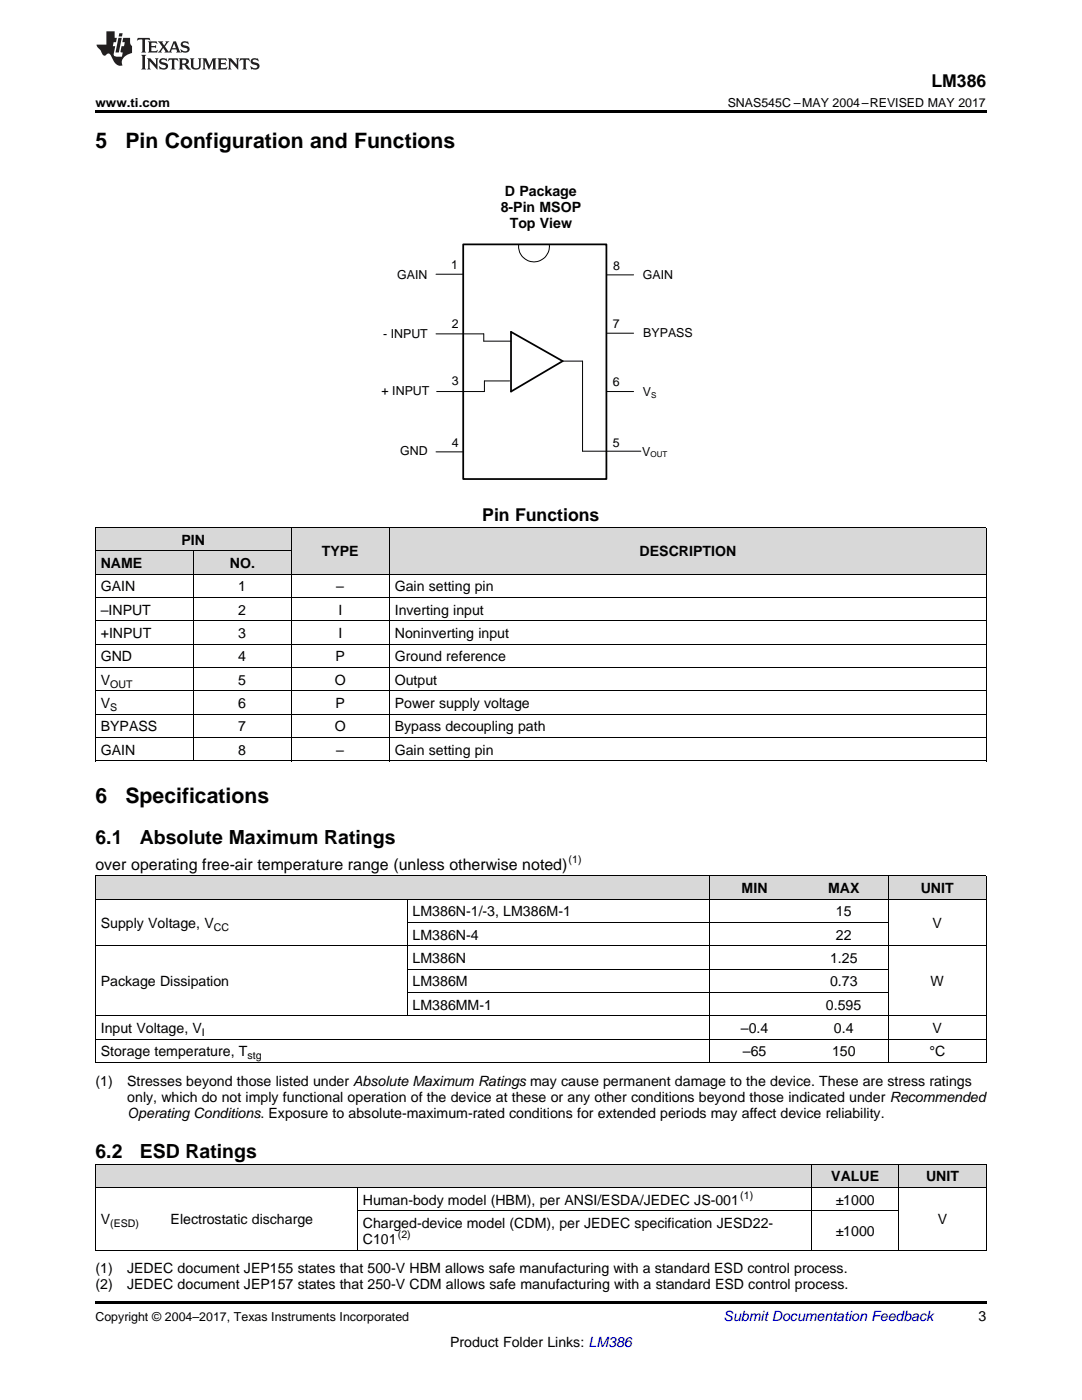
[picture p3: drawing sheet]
<svg xmlns="http://www.w3.org/2000/svg" width="216mm" height="279mm" viewBox="0 0 216 279" stroke-linecap="round" stroke-linejoin="round" font-family="sans-serif">
<defs><g id="words">
<g font-size="4.2">
<text x="19" y="29.6">5</text>
<text x="25" y="29.6">Pin Configuration and Functions</text>
<text x="19" y="160.3">6</text>
<text x="25" y="160.3">Specifications</text>
</g>
<g font-size="3.9">
<text x="19" y="168.4">6.1</text>
<text x="27.9" y="168.4">Absolute Maximum Ratings</text>
<text x="19" y="231.1">6.2</text>
<text x="27.9" y="231.1">ESD Ratings</text>
</g>
<g font-size="3.5">
<text x="185.8" y="17.3">LM386</text>
<text x="96.2" y="104.1">Pin Functions</text>
</g>
<text font-size="3.2" x="19" y="173.6">over operating free-air temperature range (unless otherwise noted)</text>
<g font-size="2.8">
<text x="100.8" y="39.2">D Package</text>
<text x="99.9" y="42.3">8-Pin MSOP</text>
<text x="101.7" y="45.5">Top View</text>
<text x="20.1" y="113.4">NAME</text>
<text x="36.2" y="108.7">PIN</text>
<text x="45.9" y="113.4">NO.</text>
<text x="64.2" y="111.1">TYPE</text>
<text x="127.6" y="111.1">DESCRIPTION</text>
<text x="20.1" y="118">GAIN</text>
<text x="47.6" y="118">1</text>
<text x="67.1" y="118">–</text>
<text x="78.8" y="118">Gain setting pin</text>
<text x="20.1" y="122.7">–INPUT</text>
<text x="47.6" y="122.7">2</text>
<text x="67.5" y="122.7">I</text>
<text x="78.8" y="122.7">Inverting input</text>
<text x="20.1" y="127.4">+INPUT</text>
<text x="47.6" y="127.4">3</text>
<text x="67.5" y="127.4">I</text>
<text x="78.8" y="127.4">Noninverting input</text>
<text x="20.1" y="132">GND</text>
<text x="20.1" y="136.7">V</text>
<text x="47.6" y="132">4</text>
<text x="47.6" y="136.7">5</text>
<text x="66.8" y="136.7">O</text>
<text x="67" y="132">P</text>
<text x="78.8" y="132">Ground reference</text>
<text x="78.8" y="136.7">Output</text>
<text x="20.1" y="141.3">V</text>
<text x="47.6" y="141.3">6</text>
<text x="67" y="141.3">P</text>
<text x="78.8" y="141.3">Power supply voltage</text>
<text x="20.1" y="146">BYPASS</text>
<text x="47.6" y="146">7</text>
<text x="66.8" y="146">O</text>
<text x="78.8" y="146">Bypass decoupling path</text>
<text x="20.1" y="150.6">GAIN</text>
<text x="47.6" y="150.6">8</text>
<text x="67.1" y="150.6">–</text>
<text x="78.8" y="150.6">Gain setting pin</text>
<text x="148" y="178.2">MIN</text>
<text x="165.2" y="178.2">MAX</text>
<text x="183.7" y="178.2">UNIT</text>
<text x="20.1" y="185.2">Supply Voltage, V</text>
<text x="82.3" y="182.9">LM386N-1/-3, LM386M-1</text>
<text x="166.8" y="182.9">15</text>
<text x="186.1" y="185.2">V</text>
<text x="82.3" y="187.5">LM386N-4</text>
<text x="166.8" y="187.5">22</text>
<text x="20.1" y="196.8">Package Dissipation</text>
<text x="82.3" y="192.2">LM386N</text>
<text x="82.3" y="196.8">LM386M</text>
<text x="165.6" y="192.2">1.25</text>
<text x="165.6" y="196.8">0.73</text>
<text x="185.7" y="196.8">W</text>
<text x="82.3" y="201.5">LM386MM-1</text>
<text x="164.8" y="201.5">0.595</text>
<text x="20.1" y="206.2">Input Voltage, V</text>
<text x="147.8" y="206.2">–0.4</text>
<text x="166.4" y="206.2">0.4</text>
<text x="186.1" y="206.2">V</text>
<text x="20.1" y="210.8">Storage temperature, T</text>
<text x="148.2" y="210.8">–65</text>
<text x="166" y="210.8">150</text>
<text x="185.5" y="210.8">°C</text>
<text x="19" y="216.7">(1)</text>
<text x="25.4" y="216.7">Stresses beyond those listed under Absolute Maximum Ratings may cause permanent damage to the device. These are stress ratings</text>
<text x="25.4" y="219.9">only, which do not imply functional operation of the device at these or any other conditions beyond those indicated under Recommended</text>
<text x="25.4" y="223">Operating Conditions. Exposure to absolute-maximum-rated conditions for extended periods may affect device reliability.</text>
<text x="165.9" y="235.8">VALUE</text>
<text x="184.8" y="235.8">UNIT</text>
<text x="20.1" y="244.3">V</text>
<text x="34" y="244.3">Electrostatic discharge</text>
<text x="72.4" y="240.4">Human-body model (HBM), per ANSI/ESDA/JEDEC JS-001</text>
<text x="72.4" y="245.1">Charged-device model (CDM), per JEDEC specification JESD22-</text>
<text x="166.8" y="240.4">±1000</text>
<text x="187.1" y="244.3">V</text>
<text x="72.4" y="248.2">C101</text>
<text x="166.8" y="246.7">±1000</text>
<text x="19" y="254.1">(1)</text>
<text x="19" y="257.3">(2)</text>
<text x="25.4" y="254.1">JEDEC document JEP155 states that 500-V HBM allows safe manufacturing with a standard ESD control process.</text>
<text x="25.4" y="257.3">JEDEC document JEP157 states that 250-V CDM allows safe manufacturing with a standard ESD control process.</text>
<text x="195.3" y="263.6">3</text>
<text x="89.8" y="268.9">Product Folder Links: LM386</text>
</g>
<text font-size="2.8" fill="#0000c8" x="144.4" y="263.6">Submit Documentation Feedback</text>
<g font-size="2.5">
<text x="19" y="21.4">www.ti.com</text>
<text x="145.2" y="21.4">SNAS545C –MAY 2004–REVISED MAY 2017</text>
<text x="90" y="53.7">1</text>
<text x="122.4" y="53.8">8</text>
<text x="79.2" y="55.7">GAIN</text>
<text x="128.3" y="55.7">GAIN</text>
<text x="90.2" y="65.4">2</text>
<text x="122.3" y="65.5">7</text>
<text x="76.5" y="67.4">- INPUT</text>
<text x="128.4" y="67.3">BYPASS</text>
<text x="90.2" y="76.9">3</text>
<text x="122.3" y="77">6</text>
<text x="76.2" y="78.9">+ INPUT</text>
<text x="128.3" y="79.1">V</text>
<text x="90.2" y="89.2">4</text>
<text x="122.3" y="89.2">5</text>
<text x="79.8" y="90.9">GND</text>
<text x="128.2" y="90.9">V</text>
<text x="19" y="263.6">Copyright © 2004–2017, Texas Instruments Incorporated</text>
</g>
<g font-size="2.1">
<text x="22" y="137.2">OUT</text>
<text x="22" y="141.9">S</text>
<text x="113.5" y="172.3">(1)</text>
<text x="42.7" y="185.8">CC</text>
<text x="40.3" y="206.7">I</text>
<text x="49.4" y="211.4">stg</text>
<text x="147.7" y="239.3">(1)</text>
<text x="22" y="244.9">(ESD)</text>
<text x="79.4" y="247.1">(2)</text>
</g>
<g font-size="1.6">
<text x="129.9" y="79.5">S</text>
<text x="129.8" y="91.3">OUT</text>
</g>
</g></defs>
<g fill="#d8d8d8">
<path d="M19 232.4h14v4.6h-14z"/>
<path d="M33 232.4h38.3v4.6h-38.3z"/>
<path d="M71.3 232.4h55.8v4.6h-55.8z"/>
<path d="M127.1 232.4h34.9v4.6h-34.9z"/>
<path d="M162 232.4h17.4v4.6h-17.4z"/>
<path d="M179.4 232.4h17.4v4.6h-17.4z"/>
<path d="M19 174.8h62.3v4.7h-62.3z"/>
<path d="M81.3 174.8h60.4v4.7h-60.4z"/>
<path d="M141.7 174.8h17.8v4.7h-17.8z"/>
<path d="M159.5 174.8h17.8v4.7h-17.8z"/>
<path d="M177.3 174.8h19.5v4.7h-19.5z"/>
<path d="M58.1 105.3h19.6v9.4h-19.6z"/>
<path d="M77.7 105.3h119.1v9.4h-119.1z"/>
<path d="M19 110h19.6v4.7h-19.6z"/>
<path d="M38.6 110h19.5v4.7h-19.5z"/>
<path d="M19 105.3h19.6v4.7h-19.6z"/>
<path d="M38.6 105.3h19.5v4.7h-19.5z"/>
</g>
<path d="M19 22h177.8v.5h-177.8zM19 151.9h.2zM58 151.9h.1zM77.6 151.9h.1zM196.7 151.9h.1zM19 249.5h.2zM71.2 249.5h.1zM127 249.5h.1zM161.9 249.5h.1zM179.3 249.5h.1zM196.7 249.5h.1zM19 259.7h177.8v.5h-177.8z" fill="#000"/>
<g fill="none" stroke="#000" stroke-width=".2">
<path d="M87 54.7h5.4M103.5 48.7a3.1 3.1 0 0 0 3.1 3.6 3.1 3.1 0 0 0 3-3.6M121 54.9h5.4M87 66.6h9.5v1.5h5.5M101.7 76h-5v2.1h-9.6M112.3 72.1h3.9v17.9h11.7M121 78.1h5.4M121 66.5h5.4M87 90.2h5.4M19 105.3h177.8v46.6M19 119.3h177.8M19 114.6h177.8"/>
<path d="M19 109.9h39.1M19.1 105.3v46.6M38.5 110v41.9M58.1 105.3v46.6M77.7 105.3v46.6M19 137.9h177.8M19 133.2h177.8M19 128.6h177.8M19 123.9h177.8M19 151.9h177.8M19 147.2h177.8M19 142.5h177.8"/>
<path d="M19 179.4h177.8M19 174.8h177.8M19.1 174.8v37.3M81.2 179.5v23.3M141.7 174.8v37.3M177.2 174.8v37.3M196.8 174.8v37.3M19 188.8h177.8M81.3 198.1h96M81.3 193.4h96M81.3 184.1h96M19 212h177.8"/>
<path d="M19 207.4h177.8M19 202.7h177.8M19 237h177.8M19 232.3h177.8M19.1 232.3v17.2M71.3 237v12.5M161.9 232.3v17.2M179.3 232.3v17.2M196.8 232.3v17.2M19 249.5h177.8M71.3 241.6h108.1"/>
</g>
<path d="M92.4 48.8h28.6v46.8h-28.6zM102 66.2l10.3 5.9-10.3 6z" fill="none" stroke="#000" stroke-width=".35"/>
<g fill="#231f20">
<path d="M27.5 7.6l-.1 .5 .4-.2h.6v.1v2.1l-.2 .4h1l-.3-.4v-2.1l.1-.1h.5l.5 .2-.2-.5zM29.5 8.3l.2 .3v1.5l-.2 .4h1.8l.2-.6a1.04 1.04 0 0 1-1.3 .2v-.7h.6l.3 .2v-.6l-.3 .2h-.6v-.6l.8-.1 .4 .3-.2-.5zM31.5 8.3l.9 1.1-.9 1.1h.8l-.2-.2 .5-.7 .4 .7-.2 .2h1.5l-.1-.2 .1-.4h.9l.1 .4-.2 .2h1l-.3-.3-.7-1.9h-.5l-.9 2-.8-1 .9-1h-.8l.1 .3-.3 .5-.4-.6 .2-.2zM34.7 8.6l.4 1h-.7zM36.3 8.4a.63 .63 0 0 0-.2 .7 .63 .63 0 0 0 .6 .4l.6 .2 .1 .2a.75 .75 0 0 1-.7 .4 .75 .75 0 0 1-.6-.5l.1 .7 .1-.1a1.11 1.11 0 0 0 1.5-.6 1.13 1.13 0 0 0-1.2-.8l-.1-.4a1.04 1.04 0 0 1 1.2 .2l-.2-.5-.1 .1-.5-.2zM28.2 10.9l.2 .4v2.2l-.2 .4h1l-.3-.4v-2.2l.3-.4zM29.3 11.6l.3 .4v1.5l-.3 .4h.8l-.2-.4v-1.3l1.5 1.7v-1.9l.2-.4h-.7l.2 .4v.9l-1.1-1.3zM32 11.8a.62 .62 0 0 0-.2 .7 .62 .62 0 0 0 .6 .4l.6 .1 .1 .3a.76 .76 0 0 1-.7 .3 .76 .76 0 0 1-.6-.4l.1 .7 .1-.1a1.11 1.11 0 0 0 1.5-.6 1.13 1.13 0 0 0-1.2-.8l-.1-.4a1.04 1.04 0 0 1 1.2 .2l-.2-.6-.1 .1-.5-.1zM33.7 11.6l-.2 .6a.61 .61 0 0 1 .8-.3v1.6l-.2 .4h.9l-.2-.4v-1.6a.63 .63 0 0 1 .8 .3l-.2-.6zM35.6 11.6l.3 .4v1.5l-.3 .4h1l-.2-.2v-.8l.5 .2a.76 .76 0 0 0 1.2 .7l-1-1a.58 .58 0 0 0 .6-.5 .58 .58 0 0 0-.5-.6zM36.4 11.9h.1a.45 .45 0 0 1 .5 .1 .45 .45 0 0 1 .1 .5l-.7 .2zM37.9 11.6l.2 .2a2.17 2.17 0 0 0 .3 1.9 .99 .99 0 0 0 1.6-.6v-1.1l.2-.4h-.7l.2 .2a1.92 1.92 0 0 1-.2 1.8 .6 .6 0 0 1-.9-.5v-1.1l.2-.4zM40.4 11.6l.2 .4v1.5l-.2 .4h.7l-.2-.4v-1.4l.8 1.8 .8-1.8v1.4l-.2 .4h.9l-.2-.4v-1.5l.2-.4h-.8l-.6 1.5-.6-1.5zM43.4 11.6l.2 .4v1.5l-.2 .4h1.8l.2-.6a1.04 1.04 0 0 1-1.3 .1v-.6h.5l.4 .2v-.6l-.4 .2h-.5v-.7h.8l.3 .3-.1-.6zM45.5 11.6l.2 .4v1.5l-.2 .4h.7l-.2-.4v-1.3l1.5 1.7v-1.9l.2-.4h-.7l.2 .4v.9l-1.1-1.3zM47.9 11.6l-.1 .6a.61 .61 0 0 1 .8-.3v1.6l-.3 .4h1l-.3-.4 .1-1.6a.63 .63 0 0 1 .7 .3l-.1-.6zM50.2 11.8a.62 .62 0 0 0-.2 .7 .62 .62 0 0 0 .6 .4l.6 .1 .2 .3a.76 .76 0 0 1-.8 .3 .76 .76 0 0 1-.6-.4l.1 .7 .2-.1a1.11 1.11 0 0 0 1.5-.6 1.13 1.13 0 0 0-1.3-.8l-.1-.4a1.04 1.04 0 0 1 1.2 .2l-.1-.6-.2 .1-.5-.1z"/>
<path d="M21.2 6.3v2.6h-1.9l.1 .4 .7 .9a.91 .91 0 0 0 1 .8 .56 .56 0 0 1 .5-.3 .56 .56 0 0 1 .5 .3l.4 .8a1.53 1.53 0 0 0 1.9 1.2 1.54 1.54 0 0 1 1-2.1l.9-.3v-1.4a1.52 1.52 0 0 1-.3-1.6h-1.4l-.2 .8h.5l-.2 .8h-.4l-.2 1v.2l.4 .1-.2 .8a1.93 1.93 0 0 1-1.6-.3l.3-1.8h-.5l.2-.8h.4l.2-.8h-.4v-1.3zM23.6 7.6l-.6 2.9h.7l.6-2.9zM23.8 6.6l-.1 .7h.6l.2-.7z"/>
</g>
<use href="#words"/>
</svg>
